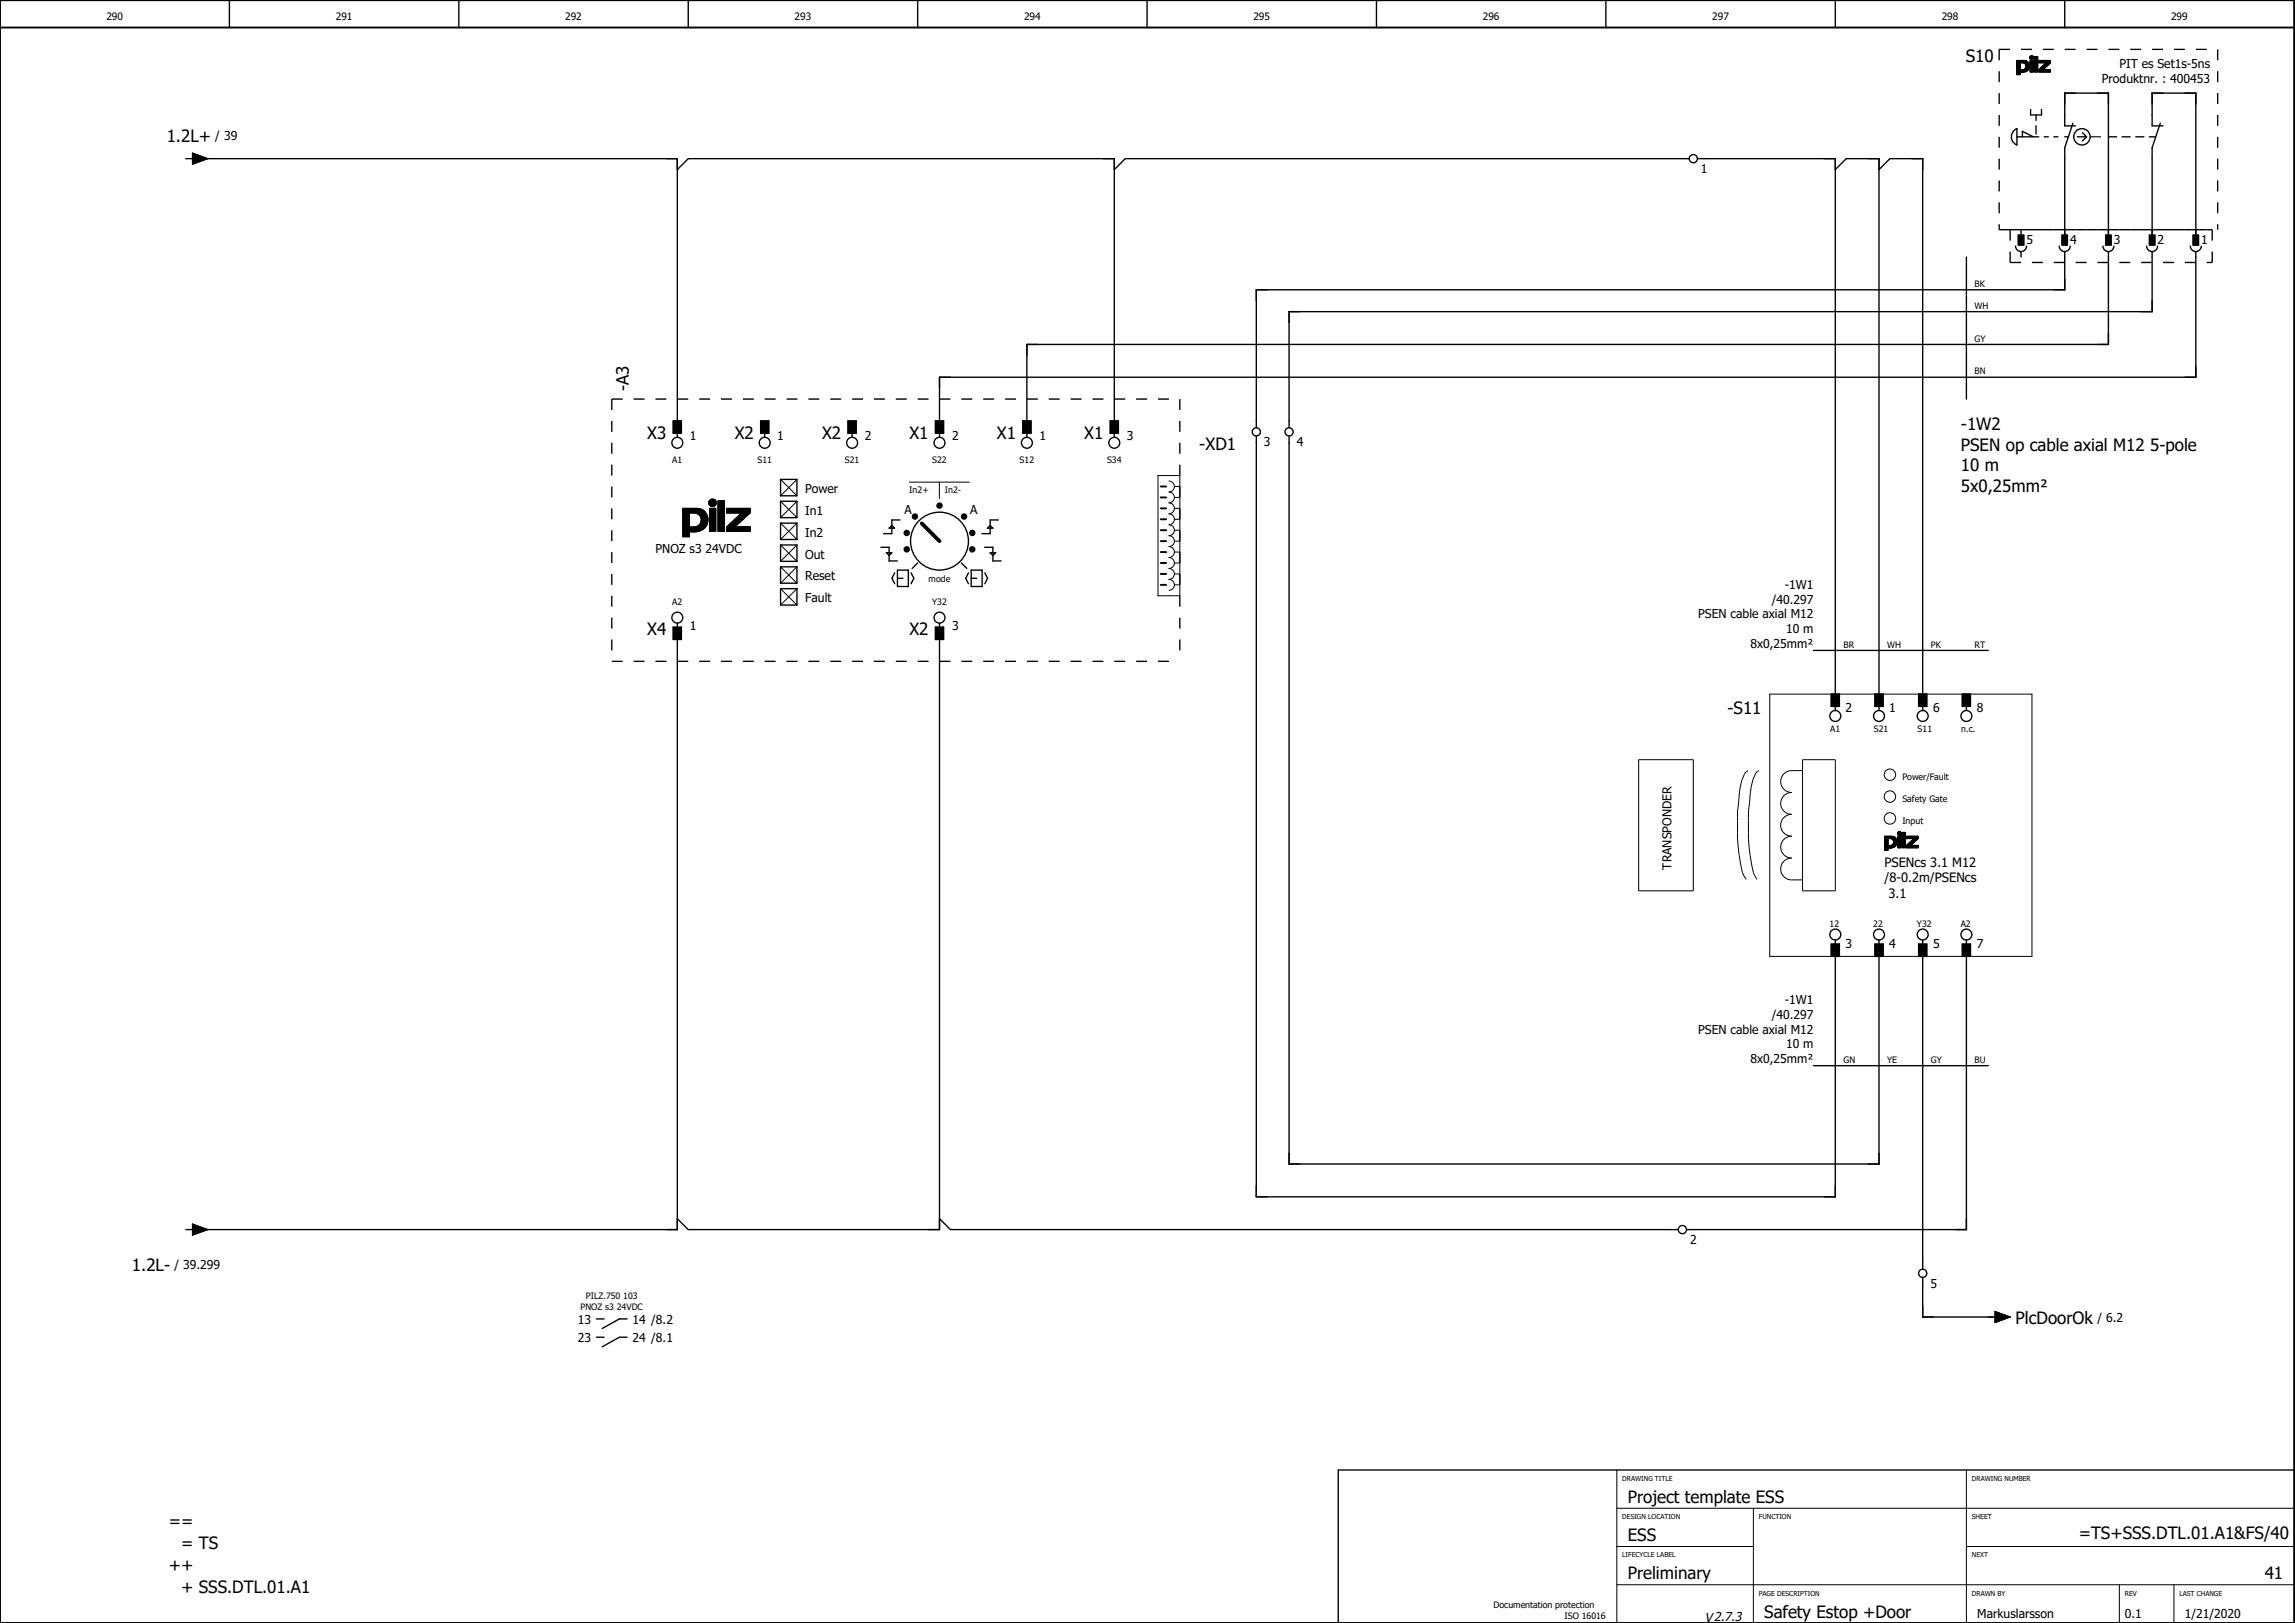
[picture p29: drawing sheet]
<svg xmlns="http://www.w3.org/2000/svg" width="420mm" height="297mm" viewBox="0 0 420 297" stroke-linecap="round" stroke-linejoin="round" font-family="sans-serif">
<defs><g id="words">
<g font-size="3.1">
<text x="359.9" y="11.4">S10</text>
<text x="30.5" y="26">1.2L+</text>
<text x="115.1" y="71.5" transform="rotate(-90 115.1 71.5)">-A3</text>
<text x="118.5" y="80.4">X3</text>
<text x="134.5" y="80.4">X2</text>
<text x="150.5" y="80.4">X2</text>
<text x="166.5" y="80.4">X1</text>
<text x="182.5" y="80.4">X1</text>
<text x="198.5" y="80.4">X1</text>
<text x="219.6" y="82.3">-XD1</text>
<text x="359" y="82.5">PSEN op cable axial M12 5-pole</text>
<text x="359" y="78.7">-1W2</text>
<text x="359" y="90">5x0,25mm²</text>
<text x="359" y="86.2">10 m</text>
<text x="118.5" y="116.1">X4</text>
<text x="166.5" y="116.1">X2</text>
<text x="316.3" y="130.6">-S11</text>
<text x="24.2" y="232.6">1.2L-</text>
<text x="369" y="242.3">PlcDoorOk</text>
<text x="298" y="275">Project template ESS</text>
<text x="30.9" y="279.5">==</text>
<text x="380.6" y="281.7">=TS+SSS.DTL.01.A1&amp;FS/40</text>
<text x="30.9" y="287.5">++</text>
<text x="33.1" y="283.5">= TS</text>
<text x="298" y="282">ESS</text>
<text x="33.1" y="291.5">+ SSS.DTL.01.A1</text>
<text x="298" y="289">Preliminary</text>
<text x="414.6" y="289">41</text>
<text x="323" y="296">Safety Estop +Door</text>
</g>
<g font-size="2.4">
<text x="345" y="158.7">PSENcs 3.1 M12</text>
<text x="345" y="161.5">/8-0.2m/PSENcs</text>
<text x="345.7" y="164.4">3.1</text>
</g>
<text font-size="2.3" x="312.1" y="296.8">V2.7.3</text>
<g font-size="2.2">
<text x="384.8" y="15.2">Produktnr. : 400453</text>
<text x="388" y="12.5">PIT es Set1s-5ns</text>
<text x="39.4" y="25.6">/ 39</text>
<text x="311.4" y="31.7">1</text>
<text x="371" y="44.7">5</text>
<text x="379" y="44.7">4</text>
<text x="387" y="44.7">3</text>
<text x="395" y="44.7">2</text>
<text x="403" y="44.7">1</text>
<text x="126.3" y="80.6">1</text>
<text x="142.3" y="80.6">1</text>
<text x="158.3" y="80.6">2</text>
<text x="174.3" y="80.6">2</text>
<text x="190.3" y="80.6">1</text>
<text x="206.3" y="80.6">3</text>
<text x="231.4" y="81.7">3</text>
<text x="237.4" y="81.7">4</text>
<text x="147.4" y="90.2">Power</text>
<text x="147.4" y="94.2">In1</text>
<text x="165.6" y="94">A</text>
<text x="177.6" y="94">A</text>
<text x="120" y="101.3">PNOZ s3 24VDC</text>
<text x="147.4" y="98.2">In2</text>
<text x="147.4" y="102.2">Out</text>
<text x="147.4" y="106.2">Reset</text>
<text x="326.7" y="107.8">-1W1</text>
<text x="147.4" y="110.2">Fault</text>
<text x="310.9" y="113.2">PSEN cable axial M12</text>
<text x="324.4" y="110.5">/40.297</text>
<text x="126.3" y="115.3">1</text>
<text x="174.3" y="115.3">3</text>
<text x="320.5" y="118.6">8x0,25mm²</text>
<text x="327" y="115.9">10 m</text>
<text x="337.9" y="130.3">2</text>
<text x="345.9" y="130.3">1</text>
<text x="353.9" y="130.3">6</text>
<text x="361.9" y="130.3">8</text>
<text x="306" y="159.2" transform="rotate(-90 306 159.2)">TRANSPONDER</text>
<text x="337.9" y="173.6">3</text>
<text x="345.9" y="173.6">4</text>
<text x="353.9" y="173.6">5</text>
<text x="361.9" y="173.6">7</text>
<text x="326.7" y="183.8">-1W1</text>
<text x="310.9" y="189.2">PSEN cable axial M12</text>
<text x="324.4" y="186.5">/40.297</text>
<text x="327" y="191.9">10 m</text>
<text x="320.5" y="194.6">8x0,25mm²</text>
<text x="309.4" y="227.7">2</text>
<text x="31.9" y="232.3">/ 39.299</text>
<text x="353.4" y="235.7">5</text>
<text x="105.8" y="242.3">13</text>
<text x="105.8" y="245.6">23</text>
<text x="115.8" y="242.3">14 /8.2</text>
<text x="115.8" y="245.6">24 /8.1</text>
<text x="384" y="241.9">/ 6.2</text>
<text x="362" y="296">Markuslarsson</text>
<text x="389" y="296">0.1</text>
<text x="400" y="296">1/21/2020</text>
</g>
<g font-size="1.9">
<text x="19.5" y="3.7">290</text>
<text x="61.5" y="3.7">291</text>
<text x="103.5" y="3.7">292</text>
<text x="145.5" y="3.7">293</text>
<text x="187.5" y="3.7">294</text>
<text x="229.5" y="3.7">295</text>
<text x="271.5" y="3.7">296</text>
<text x="313.5" y="3.7">297</text>
<text x="355.5" y="3.7">298</text>
<text x="397.5" y="3.7">299</text>
</g>
<g font-size="1.6">
<text x="361.5" y="52.5">BK</text>
<text x="361.5" y="56.5">WH</text>
<text x="361.5" y="62.5">GY</text>
<text x="361.5" y="68.5">BN</text>
<text x="123.1" y="84.7">A1</text>
<text x="138.7" y="84.7">S11</text>
<text x="154.7" y="84.7">S21</text>
<text x="170.7" y="84.7">S22</text>
<text x="186.7" y="84.7">S12</text>
<text x="202.7" y="84.7">S34</text>
<text x="166.5" y="90.2">In2+</text>
<text x="173" y="90.2">In2-</text>
<text x="170" y="106.5">mode</text>
<text x="123.1" y="110.7">A2</text>
<text x="170.7" y="110.7">Y32</text>
<text x="337.5" y="118.5">BR</text>
<text x="345.5" y="118.5">WH</text>
<text x="353.5" y="118.5">PK</text>
<text x="361.5" y="118.5">RT</text>
<text x="335.1" y="134">A1</text>
<text x="343.1" y="134">S21</text>
<text x="351.1" y="134">S11</text>
<text x="359.1" y="134">n.c.</text>
<text x="348.3" y="142.7">Power/Fault</text>
<text x="348.3" y="146.7">Safety Gate</text>
<text x="348.3" y="150.7">Input</text>
<text x="335" y="169.7">12</text>
<text x="343" y="169.7">22</text>
<text x="351" y="169.7">Y32</text>
<text x="359" y="169.7">A2</text>
<text x="337.5" y="194.5">GN</text>
<text x="345.5" y="194.5">YE</text>
<text x="353.5" y="194.5">GY</text>
<text x="361.5" y="194.5">BU</text>
<text x="106.3" y="239.7">PNOZ s3 24VDC</text>
<text x="107.3" y="237.8">PILZ.750 103</text>
<text x="273.4" y="294.3">Documentation protection</text>
<text x="286.4" y="296.3">ISO 16016</text>
</g>
<g font-size="1.2">
<text x="297" y="271">DRAWING TITLE</text>
<text x="361" y="271">DRAWING NUMBER</text>
<text x="297" y="278">DESIGN LOCATION</text>
<text x="322" y="278">FUNCTION</text>
<text x="361" y="278">SHEET</text>
<text x="297" y="285">LIFECYCLE LABEL</text>
<text x="361" y="285">NEXT</text>
<text x="322" y="292">PAGE DESCRIPTION</text>
<text x="361" y="292">DRAWN BY</text>
<text x="389" y="292">REV</text>
<text x="399" y="292">LAST CHANGE</text>
</g>
</g></defs>
<g fill="none" stroke="#000" stroke-width=".25">
<path d="M42 0v5M84 0v5M126 0v5M168 0v5M210 0v5M252 0v5M294 0v5M336 0v5M378 0v5M34 29h1.3M35.3 28l2.7 1-2.7 1zM36 29h88v48"/>
<path d="M124 31l2-2h78v48M309.2 29h-103.2l-2 2M310.7 29h25.3v98M336 31l2-2h6v98M344 31l2-2h6v98M368.6 24l.6-.5v3a1.61 1.61 0 0 1-.6-2.5zM369.2 25h4M370.3 25v-1l2 1M371.8 20v1h2v-1M372.7 21v1M372.7 23v1.5M374.3 25h.7"/>
<path d="M376 25h.7M378 25h.7M379.5 22.5l-1.5 4.5v16M380 23h-2v-6h8v26M380.3 25h1.7M381.3 24.3l.7 .7M382 25l-.7 .8M386 25h1.5M388.5 25h1.5M391 25h1.5M393.5 25h1.1M395.5 22.5l-1.5 4.5v16"/>
<path d="M396 23h-2v-6h8v26M360 47v26M369 45a1 1 0 0 0 1 1 1 1 0 0 0 1-1M369.5 43h1v1.8h-1zM370 42v1M370 46v1M377 45a1 1 0 0 0 1 1 1 1 0 0 0 1-1M377.5 43h1v1.8h-1zM378 46v7h-148v25.3M385 45a1 1 0 0 0 1 1 1 1 0 0 0 1-1M385.5 43h1v1.8h-1zM386 46v17h-198v14"/>
<path d="M393 45a1 1 0 0 0 1 1 1 1 0 0 0 1-1M393.5 43h1v1.8h-1zM394 46v11h-158v21.3M401 45a1 1 0 0 0 1 1 1 1 0 0 0 1-1M401.5 43h1v1.8h-1zM402 46v23h-230v8M123.2 77h1.5v2.3h-1.5zM124 79.3v.7M139.2 77h1.5v2.3h-1.5zM140 79.3v.7M155.3 77h1.5v2.3h-1.5zM156 79.3v.7"/>
<path d="M171.2 77h1.5v2.3h-1.5zM172 79.3v.7M187.2 77h1.5v2.3h-1.5zM188 79.3v.7M203.3 77h1.5v2.3h-1.5zM204 79.3v.7M230 79.8v139.2h106v-44M236 79.8v133.2h108v-38M142.9 87.7h3v3h-3zM142.9 91.7h3v3h-3zM142.9 95.7h3v3h-3zM142.9 99.7h3v3h-3z"/>
<path d="M162.8 96.7l.5-.5 .5 .5zM164.8 95.2h-1.5v2.5h-1.5M180.8 96.7l.5-.5 .5 .5zM182.8 95.2h-1.5v2.5h-1.5M123.2 114.8h1.5v2.2h-1.5zM124 117v108h-88M124 114v.8M142.9 103.7h3v3h-3zM142.9 107.7h3v3h-3zM161.3 100.2h1.5v2.5h1.5M162.3 101.2h1l-.5 .5zM163.8 104.8l-.5 1 .5 1"/>
<path d="M164.3 104.3h2v3h-2zM164.3 105.8h1M166.8 104.8l.5 1-.5 1M168 103l-1 1M171.2 114.8h1.5v2.2h-1.5zM172 114v.8M172 117v108h-46l-2-2M176 103l1 1M177.3 104.8l-.5 1 .5 1M177.8 104.3h2v3h-2zM177.8 105.8h1M180.3 100.2h1.5v2.5h1.5"/>
<path d="M180.3 104.8l.5 1-.5 1M181.3 101.2h1l-.5 .5zM332 119h32M335.3 127h1.5v2.3h-1.5zM336 129.3v.7M343.2 127h1.5v2.3h-1.5zM344 129.3v.7M351.2 127h1.5v2.3h-1.5zM352 129.3v.7M359.3 127h1.5v2.3h-1.5zM360 129.3v.7M335.3 172.8h1.5v2.2h-1.5z"/>
<path d="M336 172v.8M343.2 172.8h1.5v2.2h-1.5zM344 172v.8M351.2 172.8h1.5v2.2h-1.5zM352 172v.8M352 175v57.3M359.3 172.8h1.5v2.2h-1.5zM360 172v.8M360 175v50h-51.2M332 195h32M34 225h1.3M35.3 224l2.7 1-2.7 1z"/>
<path d="M172 223l2 2h133.3M352 233.8v7.2h14M109.2 241.4h1.4M109.2 244.7h1.4M114.8 241.4h-1.4l-3.1 1.7M114.8 244.7h-1.4l-3.1 1.8M365.2 240l2.8 1-2.8 1zM420 269h-175v28"/>
<circle cx="310" cy="29" r=".75"/>
<circle cx="381.2" cy="25" r="1.5"/>
<circle cx="230" cy="79" r=".75"/>
<circle cx="236" cy="79" r=".75"/>
<circle cx="124" cy="81" r="1"/>
<circle cx="140" cy="81" r="1"/>
<circle cx="156" cy="81" r="1"/>
<circle cx="172" cy="99" r="5.3"/>
<circle cx="172" cy="81" r="1"/>
<circle cx="188" cy="81" r="1"/>
<circle cx="204" cy="81" r="1"/>
<circle cx="124" cy="113" r="1"/>
<circle cx="172" cy="113" r="1"/>
<circle cx="336" cy="131" r="1"/>
<circle cx="344" cy="131" r="1"/>
<circle cx="352" cy="131" r="1"/>
<circle cx="360" cy="131" r="1"/>
<circle cx="336" cy="171" r="1"/>
<circle cx="344" cy="171" r="1"/>
<circle cx="352" cy="171" r="1"/>
<circle cx="360" cy="171" r="1"/>
<circle cx="308" cy="225" r=".75"/>
<circle cx="352" cy="233" r=".75"/>
</g>
<g fill="none" stroke="#000" stroke-width=".18">
<path d="M369.2 11.1h1.4M369.2 11.3h2M369.2 11.2h1.9M369.2 11.2h1.8M369.2 11.1h1.7M369.2 11.1h1.6M369.2 13.7h.7M369.2 13.6h.7M369.2 13.5h.7M369.2 13.4h.7M369.2 13.3h.7M369.2 13.2h.7"/>
<path d="M369.2 13.1h.7M369.2 12.9h.7M369.2 12.8h.7M369.2 12.7h.7M369.2 13h.7M369.2 12.6h.7M369.2 12.5h.7M369.2 12.4h.7M369.2 12.3h.7M369.2 12.2h.7M369.2 12.1h.7M369.2 12h.7"/>
<path d="M369.2 11.9h.7M369.2 11.8h.7M369.2 11.7h.7M369.2 11.6h.7M369.2 11.5h.7M369.2 11.5h2.2M369.2 11.4h2.1M370 13.2h.5M370 13h1.2M370.4 11.5l1 .1M370.4 12.7h1M370.6 11.6h.8"/>
<path d="M370.6 12.7h.8M370.7 11.6h.7M370.7 13.2h-.7M370.7 11.7h.8M370.8 12.6h.7M370.8 11.7h.7M370.8 12.5h.7M370.8 11.8h.7M370.8 13.1l-.8 .1M370.8 12.4h.7M370.9 12.4h.6M370.9 11.9h.6"/>
<path d="M370.9 12.3h.6M370.9 12.2h.6M370.9 12h.6M370.9 13.1h-.9M370.9 12l.7 .1M371.1 13l-1.1 .1M371.1 13h-1.1M371.2 12.9h-1.2M371.3 12.9h-1.3M371.3 12.8h-1.3M371.4 12.8h-1.4M371.4 12.7h-.9"/>
<path d="M371.5 12.6h-.8M371.6 12.1l-.7 .1M371.6 12.1h-.7M371.6 10.6h.7M371.6 10.5h.7M371.6 10.7h.7M371.6 10.4h.7M371.7 10.8h.6M371.7 10.4h.6M371.7 11.1h.6M371.7 11.3h.6M371.7 11.2h.6"/>
<path d="M371.7 13.2h.6M371.7 13.1h.6M371.7 12.9h.6M371.7 12.8h.6M371.7 12.7h.6M371.7 13h.6M371.7 12.6h.6M371.7 12.5h.6M371.7 12.4h.6M371.7 12.3h.6M371.7 12.2h.6M371.7 12.1h.6"/>
<path d="M371.7 12h.6M371.7 11.9h.6M371.7 11.8h.6M371.7 11.7h.6M371.7 11.6h.6M371.7 11.5h.6M371.7 11.4h.6M371.7 10.8h.5M371.7 10.3h.5M371.8 10.3h.3M371.8 10.9h.3M371.8 10.2h.3"/>
<path d="M372.3 10.7h-.6M372.5 11h.6M372.5 10.9h.6M372.5 10.8h.6M372.5 10.7h.6M372.5 10.6h.6M372.5 11.3h.6M372.5 11.2h.6M372.5 11.1h.6M372.5 13.2h.6M372.5 13.1h.6M372.5 10.5h.6"/>
<path d="M372.5 10.4h.6M372.5 12.9h.6M372.5 12.8h.6M372.5 12.7h.6M372.5 13h.6M372.5 12.6h.6M372.5 12.5h.6M372.5 12.4h.6M372.5 12.3h.6M372.5 12.2h.6M372.5 12.1h.6M372.5 12h.6"/>
<path d="M372.5 11.9h.6M372.5 11.8h.6M372.5 11.7h.6M372.5 11.6h.6M372.5 11.5h.6M372.5 11.4h.6M373.2 11.1h2.2M373.2 11.3h2.2M373.2 11.2h2.2M373.2 13.2h2.2M373.2 13.1h2.2M373.2 12.9h2.2"/>
<path d="M373.2 12.8h2.2M373.2 13h2.2M373.2 11.5h2.2M373.2 11.4h2.2M373.3 12.7h2.1M373.6 12.5h.8M373.9 12.2h.8M374.1 12.7h-.8M374.2 12.6l-.8 .1M374.2 11.9h.8M374.2 12.6h-.8M374.3 11.8h.8"/>
<path d="M374.3 12.5l-.8 .1M374.3 12.5h-.8M374.4 12.4h-.8M374.5 12.4h-.8M374.5 11.6h.8M374.5 12.3h-.8M374.6 12.3h-.8M374.6 12.2h-.8M374.7 12.1l-.8 .1M374.8 12.1h-.8M374.8 12l-.8 .1M374.9 12h-.9"/>
<path d="M374.9 11.9l-.8 .1M375 11.9h-.8M375.1 11.8h-.8M375.2 11.7h-.9M375.2 11.7h-.8M375.3 11.6h-.8M375.4 11.5l-.9 .1M125 97h1.2M125 95h1.2M125 93.1h3.1M125 93h2.7M125 93.6h4"/>
<path d="M125 93.5h3.9M125 93.4h3.8M125 93.3h3.7M125 93.3h3.6M125 93.2h3.5M125 93.2h3.4M125 93.1h3.2M125 98.3h1.2M125 98.2h1.2M125 98.1h1.2M125 98h1.2M125 97.9h1.2"/>
<path d="M125 97.8h1.2M125 97.7h1.2M125 97.6h1.2M125 97.5h1.2M125 97.4h1.2M125 97.3h1.2M125 97.2h1.2M125 97.1h1.2M125 96.7h1.2M125 96.6h1.2M125 96.5h1.2M125 96.4h1.2"/>
<path d="M125 96.9h1.2M125 96.8h1.2M125 96.3h1.2M125 96.2h1.2M125 96.1h1.2M125 96h1.2M125 95.9h1.2M125 95.8h1.2M125 95.7h1.2M125 95.6h1.2M125 95.5h1.2M125 95.4h1.2"/>
<path d="M125 95.3h1.2M125 95.2h1.2M125 95.1h1.2M125 94.9h1.2M125 94.8h1.2M125 94.7h1.2M125 94.6h1.2M125 94.5h1.2M125 94.4h1.2M125 94.3h1.2M125 94.2h1.2M125 94.1h1.2"/>
<path d="M125 94h1.2M125 93.9h4.3M125 93.9h4.2M125 93.8h4.2M125 93.7h4.1M126.5 97h2M126.5 97.4h1M126.5 97.3h1.1M126.5 97.3h1.4M126.5 97.2h1.6M126.5 97.2h1.7M126.5 97.1h1.8"/>
<path d="M126.5 96.7h2.5M126.5 96.6h2.5M126.5 96.6h2.6M126.5 96.5h2.7M126.5 96.4h2.7M126.5 97.1h1.9M126.5 97h2.1M126.5 96.9h2.2M126.5 96.9h2.3M126.5 96.8h2.3M126.5 96.8h2.4M127.3 94h2"/>
<path d="M127.4 96.4h1.9M127.5 96.3h1.8M127.6 94h1.7M127.7 94.1h1.6M127.7 96.3h1.6M127.8 96.2h1.5M127.8 94.1h1.5M127.8 94.2h1.6M127.9 96.2h1.4M127.9 96.1h1.5M128 94.2h1.4M128 96.1h1.4"/>
<path d="M128 94.3h1.4M128 96h1.5M128 94.3h1.5M128.1 96h1.4M128.1 94.4h1.4M128.1 95.9h1.4M128.2 95.9h1.3M128.2 94.5h1.3M128.2 95.8h1.3M128.2 94.6h1.3M128.2 95.7h1.3M128.2 94.7h1.3"/>
<path d="M128.3 95.6h1.2M128.3 95.6h1.3M128.3 94.7h1.3M128.3 95.5h1.3M128.3 95.4h1.3M128.3 94.8h1.3M128.4 95.4h1.2M128.4 95.3h1.2M128.4 94.9h1.2M128.4 95h1.2M128.4 95.2h1.2M128.4 95.1h1.2"/>
<path d="M129.7 92.1h1.5M129.7 92h1.5M129.8 92.3h1.3M129.8 92.2h1.3M129.8 92.2h1.4M129.8 92.1h1.4M129.8 91.9h1.4M129.8 91.9h1.3M129.8 91.8h1.3M129.8 92.4h1.3M129.8 91.7h1.3M129.9 92.4h1.1"/>
<path d="M129.9 91.7h1.1M129.9 91.6h1.1M129.9 97h1.1M129.9 95h1.1M129.9 93.1h1.1M129.9 93h1.1M129.9 93.6h1.1M129.9 93.5h1.1M129.9 93.4h1.1M129.9 93.3h1.1M129.9 93.2h1.1M129.9 97.3h1.1"/>
<path d="M129.9 97.2h1.1M129.9 97.1h1.1M129.9 96.7h1.1M129.9 96.6h1.1M129.9 96.5h1.1M129.9 96.4h1.1M129.9 96.9h1.1M129.9 96.8h1.1M129.9 96.3h1.1M129.9 96.2h1.1M129.9 96.1h1.1M129.9 96h1.1"/>
<path d="M129.9 95.9h1.1M129.9 95.8h1.1M129.9 95.7h1.1M129.9 95.6h1.1M129.9 95.5h1.1M129.9 95.4h1.1M129.9 95.3h1.1M129.9 95.2h1.1M129.9 95.1h1.1M129.9 94.9h1.1M129.9 94.8h1.1M129.9 94.7h1.1"/>
<path d="M129.9 94.6h1.1M129.9 94.5h1.1M129.9 94.4h1.1M129.9 94.3h1.1M129.9 94.2h1.1M129.9 94.1h1.1M129.9 94h1.1M129.9 93.9h1.1M129.9 93.8h1.1M129.9 93.7h1.1M129.9 92.5h1.1M129.9 91.5h1.1"/>
<path d="M130 92.6h.9M130 91.5h.9M130.1 92.6h.7M130.1 91.4h.7M130.1 92.7h.7M130.3 92.7h.3M130.3 91.3h.3M131.4 97h1.3M131.4 95h1.3M131.4 93h1.3M131.4 92.9h1.3M131.4 92.8h1.3"/>
<path d="M131.4 92.7h1.3M131.4 92.6h1.3M131.4 92.5h1.3M131.4 92.4h1.3M131.4 92.3h1.3M131.4 92.2h1.3M131.4 92.1h1.3M131.4 92h1.3M131.4 93.5h1.3M131.4 93.4h1.3M131.4 93.3h1.3M131.4 93.2h1.3"/>
<path d="M131.4 93.1h1.3M131.4 97.2h1.3M131.4 97.1h1.3M131.4 91.9h1.3M131.4 91.8h1.3M131.4 91.7h1.3M131.4 91.6h1.3M131.4 96.7h1.3M131.4 96.6h1.3M131.4 96.5h1.3M131.4 96.4h1.3M131.4 96.3h1.3"/>
<path d="M131.4 96.9h1.3M131.4 96.8h1.3M131.4 96.2h1.3M131.4 96.1h1.3M131.4 96h1.3M131.4 95.9h1.3M131.4 95.8h1.3M131.4 95.7h1.3M131.4 95.6h1.3M131.4 95.5h1.3M131.4 95.4h1.3M131.4 95.3h1.3"/>
<path d="M131.4 95.2h1.3M131.4 95.1h1.3M131.4 94.9h1.3M131.4 94.8h1.3M131.4 94.7h1.3M131.4 94.6h1.3M131.4 94.5h1.3M131.4 94.4h1.3M131.4 94.3h1.3M131.4 94.2h1.3M131.4 94.1h1.3M131.4 94h1.3"/>
<path d="M131.4 93.9h1.3M131.4 93.8h1.3M131.4 93.7h1.3M131.4 93.6h1.3M133 97h4.4M133 93.1h4.4M133 93h4.4M133 93.6h4.4M133 93.5h4.4M133 93.4h4.4M133 93.3h4.4M133 93.2h4.4"/>
<path d="M133 97.3h4.4M133 97.2h4.4M133 97.1h4.4M133 96.7h4.4M133 96.6h4.4M133 96.5h4.4M133 96.9h4.4M133 96.8h4.4M133 93.9h4.3M133 93.9h4.4M133 93.8h4.4M133 93.7h4.4"/>
<path d="M133.1 96.4h4.3M133.1 96.3h1.6M133.2 96.3h1.6M133.3 96.2h1.5M133.3 96.2h1.6M133.3 96.1h1.6M133.4 96.1h1.5M133.4 96h1.6M133.5 96h1.6M133.6 95.9h1.5M133.6 95.9h1.6M133.7 95.8h1.5"/>
<path d="M133.7 95.8h1.6M133.8 95.7h1.5M133.8 95.7h1.6M133.9 95.6h1.6M134 95.6h1.5M134 95.5h1.6M134.1 95.4h1.6M134.2 95.4h1.5M134.2 95.3h1.6M134.3 95.3h1.6M134.3 95.2h1.6M134.4 95.2h1.5"/>
<path d="M134.4 95.1h1.6M134.5 95.1h1.6M134.5 95h1.6M134.6 95h1.6M134.6 94.9h1.6M134.7 94.9h1.6M134.8 94.8h1.5M134.8 94.8h1.6M134.9 94.7h1.5M134.9 94.7h1.6M134.9 94.6h1.7M135 94.6h1.6"/>
<path d="M135.1 94.5h1.5M135.1 94.5h1.6M135.2 94.4h1.6M135.3 94.3h1.6M135.4 94.2h1.6M135.4 94.2h1.7M135.5 94.1h1.6M135.5 94.1h1.7M135.6 94h1.6M135.7 94h1.6M142.9 87.7l3 3M142.9 91.7l3 3"/>
<path d="M142.9 95.7l3 3M142.9 99.7l3 3M145.9 87.7l-3 3M145.9 91.7l-3 3M145.9 95.7l-3 3M145.9 99.7l-3 3M166.5 88.2h11M172 88.2v3M212 87h4v22h-4zM214 88a1 1 0 0 1 1 1 1 1 0 0 1-1 1 1 1 0 0 1 1 1 1 1 0 0 1-1 1 1 1 0 0 1 1 1 1 1 0 0 1-1 1 1 1 0 0 1 1 1 1 1 0 0 1-1 1 1 1 0 0 1 1 1 1 1 0 0 1-1 1 1 1 0 0 1 1 1 1 1 0 0 1-1 1 1 1 0 0 1 1 1 1 1 0 0 1-1 1 1 1 0 0 1 1 1 1 1 0 0 1-1 1 1 1 0 0 1 1 1 1 1 0 0 1-1 1 1 1 0 0 1 1 1 1 1 0 0 1-1 1M215 99h1M215 97h1"/>
<path d="M215 95h1M215 93h1M215 91h1M215 89h1M142.9 103.7l3 3M142.9 107.7l3 3M145.9 103.7l-3 3M145.9 107.7l-3 3M215 107h1M215 105h1M215 103h1M215 101h1"/>
<path d="M300 139h10v24h-10zM324 127h48v48h-48zM330 139h6v24h-6zM320 141l-.3 .2a5.4 5.4 0 0 0-1.1 2.8l-.2 1.4a39.7 39.7 0 0 0 .6 14.3l.7 1.2M322 141l-.3 .2a5.4 5.4 0 0 0-1.1 2.8l-.2 1.4a39.7 39.7 0 0 0 .6 14.3l.7 1.2M328 141h2M328 141a2 2 0 0 0-2 2 2 2 0 0 0 2 2M328 145a2 2 0 0 0-2 2 2 2 0 0 0 2 2M328 149a2 2 0 0 0-2 2 2 2 0 0 0 2 2M328 153a2 2 0 0 0-2 2 2 2 0 0 0 2 2M328 157a2 2 0 0 0-2 2 2 2 0 0 0 2 2h2M345 153l1.6 .1"/>
<path d="M345 153.3h2M345 153.2h1.9M345 153.1l1.8 .1M345 153.1h1.7M345 155.6h.6M345 155.5h.6M345 155.4h.6M345 155.3h.6M345 155.2h.6M345 155.1h.6M345 154.9h.6M345 154.8h.6"/>
<path d="M345 154.7h.6M345 155h.6M345 154.6h.6M345 154.5h.6M345 154.4h.6M345 154.3h.6M345 154.2h.6M345 154.1h.6M345 154h.6M345 153.9h.6M345 153.8h.6M345 153.7h.6"/>
<path d="M345 153.6h.6M345 153.5h.6M345 153.5h2.1M345 153.4h2.1M345.7 154.8h1.4M345.7 155.1h1M346.3 155.2h-.6M346.3 153.5h.9M346.4 154.7h.8M346.4 153.6h.8M346.5 153.6h.7M346.5 154.6h.7"/>
<path d="M346.5 153.7h.8M346.5 155.1l-.8 .1M346.5 154.5h.7M346.6 154.5h.7M346.6 153.7h.7M346.6 154.4h.7M346.6 153.8h.7M346.6 153.9h.7M346.7 155.1h-1M346.7 154.3h.6M346.7 154.2h.6M346.7 154h.6"/>
<path d="M346.7 153.9h.6M346.7 154.1h.6M346.8 155h-1.1M346.9 155h-1.2M346.9 154.9h-1.2M347 154.9h-1.3M347.1 154.8h-1.4M347.1 154.7l-1.4 .1M347.1 154.7h-.9M347.2 154.6h-.8M347.3 154.3h-.6M347.4 152.5h.7"/>
<path d="M347.4 152.7h.7M347.4 152.6h.7M347.4 152.4h.7M347.4 152.7h.6M347.4 152.4h.6M347.4 152.3h.6M347.5 153h.5M347.5 152.8h.5M347.5 153.3h.5M347.5 153.2h.5M347.5 153.1h.5M347.5 155.1h.5"/>
<path d="M347.5 154.9h.5M347.5 154.8h.5M347.5 154.7h.5M347.5 155h.5M347.5 154.6h.5M347.5 154.5h.5M347.5 154.4h.5M347.5 154.3h.5M347.5 154.2h.5M347.5 154.1h.5M347.5 154h.5M347.5 153.9h.5"/>
<path d="M347.5 153.8h.5M347.5 153.7h.5M347.5 153.6h.5M347.5 153.5h.5M347.5 153.4h.5M347.5 152.3h.5M347.5 152.2h.4M347.6 152.9h.3M347.6 152.2h.2M348.2 153h.6M348.2 152.9h.6M348.2 152.8h.6"/>
<path d="M348.2 152.7h.6M348.2 152.6h.6M348.2 152.5h.6M348.2 153.3h.6M348.2 153.2h.6M348.2 153.1h.6M348.2 155.1h.6M348.2 152.4h.6M348.2 152.3h.6M348.2 154.9h.6M348.2 154.8h.6M348.2 154.7h.6"/>
<path d="M348.2 155h.6M348.2 154.6h.6M348.2 154.5h.6M348.2 154.4h.6M348.2 154.3h.6M348.2 154.2h.6M348.2 154.1h.6M348.2 154h.6M348.2 153.9h.6M348.2 153.8h.6M348.2 153.7h.6M348.2 153.6h.6"/>
<path d="M348.2 153.5h.6M348.2 153.4h.6M349 153h2.2M349 153.3h2.2M349 153.2h2.2M349 153.1h2.2M349 155.1h2.2M349 154.9h2.2M349 154.8h2.2M349 155h2.2M349 153.5h2.2M349 153.4h2.2"/>
<path d="M349 154.7h2.2M349.3 154.5h.8M349.5 154.3h.8M349.8 154h.8M349.9 154.6l-.8 .1M349.9 154.6h-.7M350 154.5l-.8 .1M350.1 154.5h-.8M350.1 153.7h.8M350.1 154.4h-.7M350.2 154.4h-.8M350.2 153.6h.8"/>
<path d="M350.3 154.3h-.8M350.3 154.2l-.8 .1M350.4 154.2h-.8M350.5 154.1l-.8 .1M350.5 154.1h-.8M350.6 154l-.9 .1M350.7 154h-.9M350.7 153.9h-.8M350.8 153.9h-.9M350.8 153.8h-.8M350.9 153.8h-.8M351 153.7h-.9"/>
<path d="M351 153.6l-.9 .1M351.1 153.5l-.8 .1M296 276h124M296 269v28M321 276v21M360 269v28M296 283h25M296 290h124M360 283h60M388 290v7M398 290v7"/>
<circle cx="346" cy="145.8" r="1.05"/>
<circle cx="346" cy="141.8" r="1.05"/>
<circle cx="346" cy="149.8" r="1.05"/>
</g>
<path d="M0 5h420M0 0h420v297h-420zM212.5 99h1M212.5 97h1M212.5 95h1M212.5 93h1M212.5 91h1M212.5 89h1M212.5 107h1M212.5 105h1M212.5 103h1M212.5 101h1" fill="none" stroke="#000" stroke-width=".35"/>
<path d="M382.7 25h3.3" fill="none" stroke="#000" stroke-width=".2" stroke-dasharray="2 2" stroke-linecap="butt"/>
<path d="M366 9h40M366 9v33M406 9v33M366 42h40M368 48h37M368 42h37M368 42v6M405 42v6M112 73h104M112 73v48M216 73v48M112 121h104" fill="none" stroke="#000" stroke-width=".25" stroke-dasharray="2 2" stroke-linecap="butt"/>
<g fill="#000" stroke="#000" stroke-width=".18">
<path d="M35.3 28l2.7 1-2.7 1zM369.5 43h1v1.8h-1zM377.5 43h1v1.8h-1zM385.5 43h1v1.8h-1zM393.5 43h1v1.8h-1zM401.5 43h1v1.8h-1zM123.2 77h1.5v2.3h-1.5zM139.2 77h1.5v2.3h-1.5zM155.3 77h1.5v2.3h-1.5zM171.2 77h1.5v2.3h-1.5zM187.2 77h1.5v2.3h-1.5zM203.3 77h1.5v2.3h-1.5z"/>
<path d="M123.2 114.8h1.5v2.2h-1.5zM171.2 114.8h1.5v2.2h-1.5zM335.3 127h1.5v2.3h-1.5zM343.2 127h1.5v2.3h-1.5zM351.2 127h1.5v2.3h-1.5zM359.3 127h1.5v2.3h-1.5zM335.3 172.8h1.5v2.2h-1.5zM343.2 172.8h1.5v2.2h-1.5zM351.2 172.8h1.5v2.2h-1.5zM359.3 172.8h1.5v2.2h-1.5zM35.3 224l2.7 1-2.7 1zM365.2 240l2.8 1-2.8 1z"/>
</g>
<path d="M168.7 95.8l3.3 3.2" fill="none" stroke="#000" stroke-width=".7"/>
<g fill="#000">
<circle cx="166" cy="97.5" r=".59"/>
<circle cx="167.5" cy="94.5" r=".59"/>
<circle cx="172" cy="92.5" r=".59"/>
<circle cx="176.5" cy="94.5" r=".59"/>
<circle cx="178" cy="97.5" r=".59"/>
<circle cx="166" cy="100.5" r=".59"/>
<circle cx="178" cy="100.5" r=".59"/>
</g>
<use href="#words"/>
</svg>
